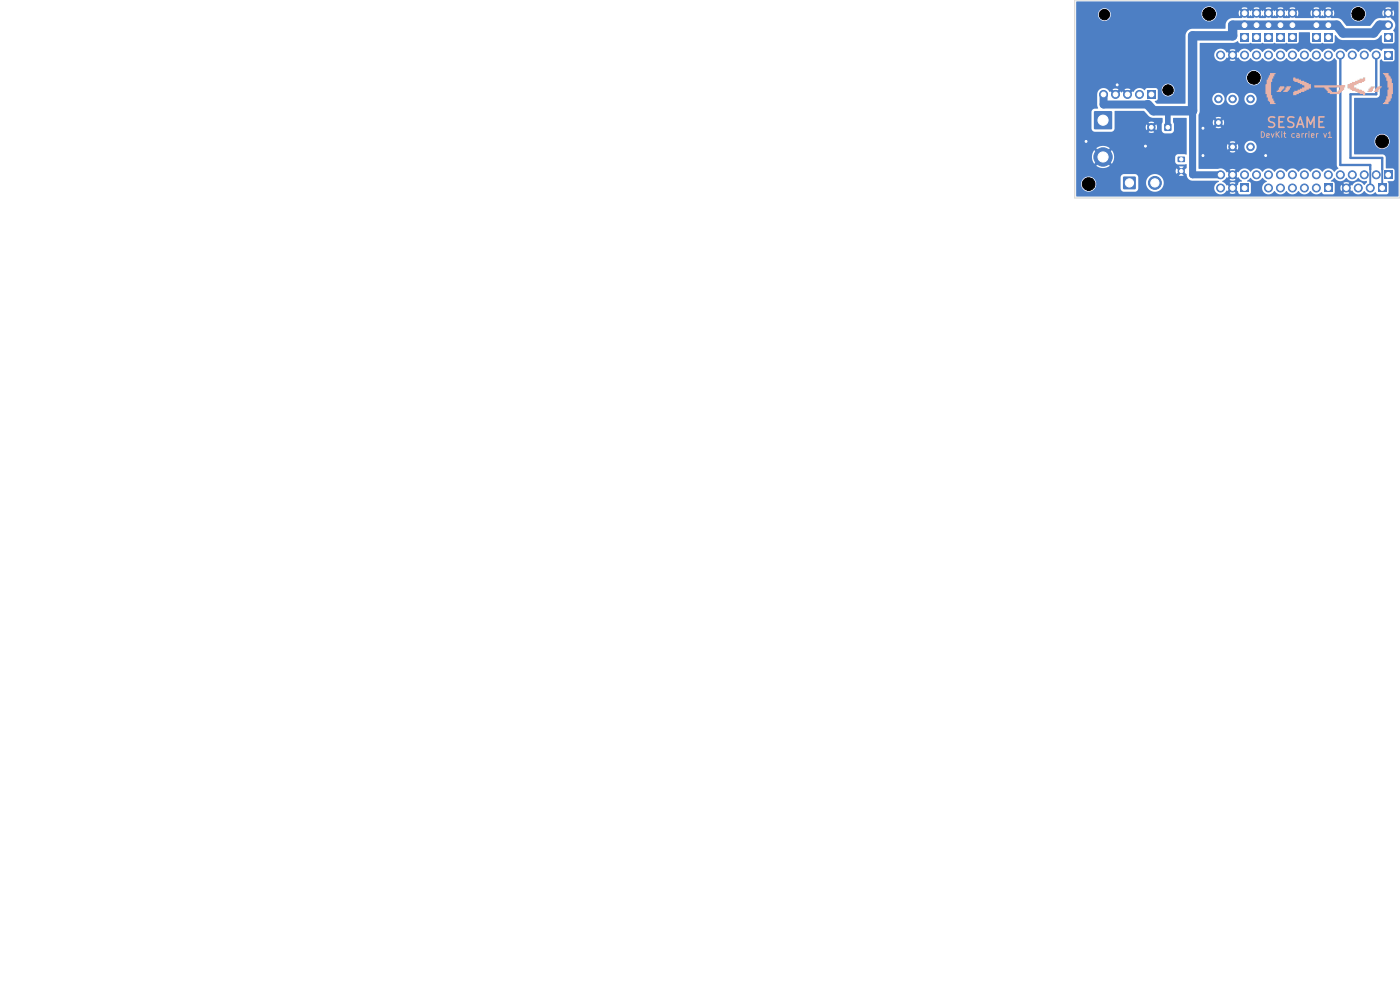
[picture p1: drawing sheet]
<svg xmlns="http://www.w3.org/2000/svg" width="297mm" height="210mm" viewBox="0 0 297 210" stroke-linecap="round" stroke-linejoin="round" font-family="sans-serif">
<g fill="#4d7fc4" stroke="#4d7fc4" stroke-width=".21">
<circle cx="258.5" cy="21" r=".8"/>
<circle cx="258.5" cy="26" r=".8"/>
</g>
<path d="M292.4 39h1.7v1.7h-1.7z" fill="#4d7fc4"/>
<g fill="#4d7fc4" stroke="#4d7fc4" stroke-width=".21">
<circle cx="290.7" cy="39.9" r=".85"/>
<circle cx="288.2" cy="39.9" r=".85"/>
<circle cx="285.6" cy="39.9" r=".85"/>
</g>
<path d="M238.3 37.5h2.6v2.6h-2.6z" fill="#4d7fc4"/>
<circle cx="245" cy="38.8" r="1.37" fill="#4d7fc4" stroke="#4d7fc4" stroke-width=".21"/>
<path d="M281 39h1.7v1.7h-1.7z" fill="#4d7fc4"/>
<g fill="#4d7fc4" stroke="#4d7fc4" stroke-width=".21">
<circle cx="279.3" cy="39.9" r=".85"/>
<circle cx="276.7" cy="39.9" r=".85"/>
<circle cx="274.2" cy="39.9" r=".85"/>
<circle cx="271.6" cy="39.9" r=".85"/>
<circle cx="269.1" cy="39.9" r=".85"/>
</g>
<path d="M278.4 7h1.7v1.7h-1.7z" fill="#4d7fc4"/>
<g fill="#4d7fc4" stroke="#4d7fc4" stroke-width=".21">
<circle cx="279.3" cy="5.3" r=".85"/>
<circle cx="279.3" cy="2.8" r=".85"/>
</g>
<path d="M263.2 7h1.7v1.7h-1.7z" fill="#4d7fc4"/>
<g fill="#4d7fc4" stroke="#4d7fc4" stroke-width=".21">
<circle cx="264" cy="5.3" r=".85"/>
<circle cx="264" cy="2.8" r=".85"/>
</g>
<path d="M268.3 7h1.7v1.7h-1.7z" fill="#4d7fc4"/>
<g fill="#4d7fc4" stroke="#4d7fc4" stroke-width=".21">
<circle cx="269.1" cy="5.3" r=".85"/>
<circle cx="269.1" cy="2.8" r=".85"/>
</g>
<path d="M232.1 23.6h3.8v3.8h-3.8z" fill="#4d7fc4"/>
<g fill="#4d7fc4" stroke="#4d7fc4" stroke-width=".21">
<circle cx="234" cy="33.3" r="1.95"/>
<circle cx="265.3" cy="31.2" r=".8"/>
<circle cx="265.3" cy="21" r=".8"/>
</g>
<path d="M243.4 19.2h1.7v1.7h-1.7z" fill="#4d7fc4"/>
<g fill="#4d7fc4" stroke="#4d7fc4" stroke-width=".21">
<circle cx="241.7" cy="20" r=".85"/>
<circle cx="239.2" cy="20" r=".85"/>
<circle cx="236.7" cy="20" r=".85"/>
<circle cx="234.1" cy="20" r=".85"/>
</g>
<path d="M293.7 7h1.7v1.7h-1.7z" fill="#4d7fc4"/>
<g fill="#4d7fc4" stroke="#4d7fc4" stroke-width=".21">
<circle cx="294.5" cy="5.3" r=".85"/>
<circle cx="294.5" cy="2.8" r=".85"/>
</g>
<path d="M247 26.3h1.5v1.4h-1.5z" fill="#4d7fc4"/>
<circle cx="244.3" cy="27" r=".8" fill="#4d7fc4" stroke="#4d7fc4" stroke-width=".21"/>
<path d="M293.7 36.2h1.7v1.7h-1.7z" fill="#4d7fc4"/>
<g fill="#4d7fc4" stroke="#4d7fc4" stroke-width=".21">
<circle cx="292" cy="37.1" r=".85"/>
<circle cx="289.4" cy="37.1" r=".85"/>
<circle cx="286.9" cy="37.1" r=".85"/>
<circle cx="284.3" cy="37.1" r=".85"/>
<circle cx="281.8" cy="37.1" r=".85"/>
<circle cx="279.3" cy="37.1" r=".85"/>
<circle cx="276.7" cy="37.1" r=".85"/>
<circle cx="274.2" cy="37.1" r=".85"/>
<circle cx="271.6" cy="37.1" r=".85"/>
<circle cx="269.1" cy="37.1" r=".85"/>
<circle cx="266.6" cy="37.1" r=".85"/>
<circle cx="264" cy="37.1" r=".85"/>
<circle cx="261.5" cy="37.1" r=".85"/>
<circle cx="258.9" cy="37.1" r=".85"/>
</g>
<path d="M265.7 7h1.7v1.7h-1.7z" fill="#4d7fc4"/>
<g fill="#4d7fc4" stroke="#4d7fc4" stroke-width=".21">
<circle cx="266.6" cy="5.3" r=".85"/>
<circle cx="266.6" cy="2.8" r=".85"/>
</g>
<path d="M293.7 10.8h1.7v1.7h-1.7z" fill="#4d7fc4"/>
<g fill="#4d7fc4" stroke="#4d7fc4" stroke-width=".21">
<circle cx="292" cy="11.7" r=".85"/>
<circle cx="289.4" cy="11.7" r=".85"/>
<circle cx="286.9" cy="11.7" r=".85"/>
<circle cx="284.3" cy="11.7" r=".85"/>
<circle cx="281.8" cy="11.7" r=".85"/>
<circle cx="279.3" cy="11.7" r=".85"/>
<circle cx="276.7" cy="11.7" r=".85"/>
<circle cx="274.2" cy="11.7" r=".85"/>
<circle cx="271.6" cy="11.7" r=".85"/>
<circle cx="269.1" cy="11.7" r=".85"/>
<circle cx="266.6" cy="11.7" r=".85"/>
<circle cx="264" cy="11.7" r=".85"/>
<circle cx="261.5" cy="11.7" r=".85"/>
<circle cx="258.9" cy="11.7" r=".85"/>
</g>
<path d="M263.2 39h1.7v1.7h-1.7z" fill="#4d7fc4"/>
<g fill="#4d7fc4" stroke="#4d7fc4" stroke-width=".21">
<circle cx="261.5" cy="39.9" r=".85"/>
<circle cx="258.9" cy="39.9" r=".85"/>
</g>
<path d="M270.8 7h1.7v1.7h-1.7z" fill="#4d7fc4"/>
<g fill="#4d7fc4" stroke="#4d7fc4" stroke-width=".21">
<circle cx="271.6" cy="5.3" r=".85"/>
<circle cx="271.6" cy="2.8" r=".85"/>
</g>
<path d="M273.3 7h1.7v1.7h-1.7z" fill="#4d7fc4"/>
<g fill="#4d7fc4" stroke="#4d7fc4" stroke-width=".21">
<circle cx="274.2" cy="5.3" r=".85"/>
<circle cx="274.2" cy="2.8" r=".85"/>
</g>
<path d="M281 7h1.7v1.7h-1.7z" fill="#4d7fc4"/>
<g fill="#4d7fc4" stroke="#4d7fc4" stroke-width=".21">
<circle cx="281.8" cy="5.3" r=".85"/>
<circle cx="281.8" cy="2.8" r=".85"/>
<circle cx="261.5" cy="21" r=".8"/>
<circle cx="261.5" cy="31.2" r=".8"/>
</g>
<path d="M249.9 33.3h1.4v1h-1.4z" fill="#4d7fc4"/>
<path d="M247.8 23.5v3.5M250.4 36.3h.4" fill="none" stroke="#4d7fc4" stroke-width="1.2"/>
<g fill="#4d7fc4" stroke="#4d7fc4" stroke-width=".21">
<circle cx="268.5" cy="33" r=".4"/>
<circle cx="230.4" cy="30" r=".4"/>
<circle cx="255.2" cy="33" r=".4"/>
<circle cx="243" cy="31" r=".4"/>
<circle cx="237" cy="18" r=".4"/>
<circle cx="255.2" cy="27.2" r=".4"/>
</g>
<path d="M284.3 11.7v23.3h6.4v.9M292 11.7v8.3h-5.5v13.5h6.7v2.4" fill="none" stroke="#4d7fc4" stroke-width=".5"/>
<path d="M290.7 35.9v4M293.2 35.9v4" fill="none" stroke="#4d7fc4" stroke-width=".4"/>
<path d="M294.5 5.3h-1.8l-1.3 1.7h-6.5l-1.3-1.7h-22.1v2.3h-8.5v15.9h-8.3l-1.2-1.3" fill="none" stroke="#4d7fc4" stroke-width="2"/>
<path d="M253 23.5v13.6h5.9" fill="none" stroke="#4d7fc4" stroke-width="1.5"/>
<path d="M234.1 20v2.2h9.4" fill="none" stroke="#4d7fc4" stroke-width="1.7"/>
<g fill="#4d7fc4">
<path d="M259.3 38.4l.5-.3 .4-.5 .2 .1 .6-.5 .4 .4-.6 .6 .6 .1 .6-.1h.1l-.5-.6 .4-.4 .6 .5 .2-.1 .7 .7-.1 .2a.62 .62 0 0 0-.7 .4v.3l-.7 .6-.4-.4 .5-.6-.5-.2-.8 .2 .6 .6-.4 .4-.6-.6-.2 .1z"/>
<path d="M279.8 2.9l.5 .5 .2-.2 .2 .2 .6-.5 .4 .4-.5 .5h-1.3l-.6-.5z"/>
<path d="M272.1 2.9l.6 .5 .2-.2 .2 .2 .6-.5 .4 .4-.5 .5h-1.3l-.6-.5z"/>
<path d="M269.6 2.9l.6 .5 .2-.2 .2 .2 .5-.5 .5 .4-.6 .5h-1.3l-.5-.5z"/>
<path d="M267.1 2.9l.5 .5 .2-.2 .2 .2 .6-.5 .4 .4-.5 .5h-1.3l-.6-.5z"/>
<path d="M264.5 2.9l.6 .5 .2-.2 .2 .2 .6-.5 .4 .4-.5 .5h-1.3l-.6-.5z"/>
<path d="M228.4 .3h68.2l.1 .1v4.8h-.7l-.3-.8-1.1-1.1 .4-.4 .6 .5 .1-.3-.1-.9-.6 .5-.4-.4 .6-.6-.2-.1-.6-.1-.5 .2 .5 .6-.4 .4-.6-.5-.1 .6h-3.5l-.1-.1a1.61 1.61 0 0 0-2.6-.9 1.61 1.61 0 0 0 .5 2.7 1.61 1.61 0 0 0 2.2-1.7h3.5l.1 .6 .6-.5 .4 .4-.5 .5h-1.3l-.7 .3-1.3 1.4h-4.9l-1.4-1.5-.6-.2h-1.3l-.5-.5 .4-.4 .6 .5a1.25 1.25 0 0 0 0-1.2l-.6 .5-.4-.4 .6-.6-1-.1-.3 .1 .5 .6-.4 .4-.6-.5-.2 .2-.2-.2-.5 .5-.5-.4 .6-.6-.9-.1-.4 .1 .6 .6-.4 .4-.6-.5-.2 .5 .2 .7 .6-.5 .4 .4-.5 .5h-3.9l-.5-.5 .4-.4 .6 .5a1.25 1.25 0 0 0 0-1.2l-.6 .5-.4-.4 .5-.6-.9-.1-.4 .1 .6 .6-.4 .4-.6-.5-.2 .2-.2-.2-.6 .5-.4-.4 .6-.6-.8-.2-.5 .2 .6 .6-.5 .4-.5-.5-.2 .2-.2-.2-.6 .5-.4-.4 .6-.6-.8-.2-.5 .2 .5 .6-.4 .4-.6-.5-.2 .2-.2-.2-.5 .5-.5-.4 .6-.6-.7-.2-.6 .2 .6 .6-.4 .4-.6-.5-.2 .2-.2-.2-.6 .5-.4-.4 .6-.6-.8-.2-.5 .2 .5 .6-.4 .4-.6-.5-.1 .6h-4.7a1.6 1.6 0 0 0-1.7-1.5 1.6 1.6 0 0 0-1.5 1.7h-19.2l-.1-.2a1.35 1.35 0 0 0-2.2-.7 1.35 1.35 0 0 0 .4 2.3 1.35 1.35 0 0 0 1.9-1.4l19.2 .1a1.61 1.61 0 0 0 1.7 1.5 1.61 1.61 0 0 0 1.5-1.8h4.7l.1 .6 .6-.5 .4 .4-.5 .5-2.2 .1a1.51 1.51 0 0 0-1.2 1.3l-.1 .9h-7.2a1.51 1.51 0 0 0-1.2 1.4v11.5h-2.3a1.35 1.35 0 0 0-2.1-1.1 1.35 1.35 0 0 0 0 2.4 1.35 1.35 0 0 0 2.1-1.1v-.2h2.3l-.1 3h-6l-.4-.5 .5-.3 .1-.2v-1.9l-.1-.3-.3-.1h-1.9l-.5 .4a1.45 1.45 0 0 0-2.4 .4l-.1-.1-.6 .6-.4-.5 .5-.5-.5-.2-.8 .2 .6 .5-.4 .5-.6-.6-.2 .2-.2-.2-.5 .6-.5-.5 .6-.5-.5-.2-.8 .2 .6 .5-.4 .5-.6-.6-.2 .1a1.41 1.41 0 0 0-1.5-.8 1.41 1.41 0 0 0-1.1 1.2v2.4l.2 .7-1 .1-.4 .7v3.6l.4 .5 3.8 .1 .4-.2 .3-.5-.1-3.6 .2-.2h6.1l1.4 1.4 2.5 .2v.9h-1.7l-.6-.2-.7 .2 .7 .6 .6-.6h1.7l-.1 .9h-1l-.2-.5-.6 .5a.41 .41 0 0 0-.5-.3 .41 .41 0 0 0-.4 .4l-.6-.6-.1 .5 .1 .7 .7-.6a.4 .4 0 0 0 .4 .4 .4 .4 0 0 0 .4-.5l.6 .7 .2-.7h1v.8l.1 .3h-1.7l-.6-.6-.7 .6 .6 .2 .7-.2h1.7l.4 .3h1.5l.4-.3 .1-.3-.1-2.7h2.8v7.7h-1.8l-.6 .4h-12.9l-.5-1.2-1 .9-.4-.4 .9-1-.1-.1a2.34 2.34 0 0 0-2.7 .1l.9 1-.4 .4-1-.9-.1 .1a2.34 2.34 0 0 0 .1 2.7l1-.9 .4 .4-.9 1 .1 .1a2.34 2.34 0 0 0 2.7-.1l-.9-1 .4-.4 1 .9 .3-.6 .2-1h12.9v1.2l.3 .5 .3 .1 1.8-.1 .1 .6h-1.7l.5 .5 .5-.5h.7l-.1 .3-.7 .6a.39 .39 0 0 0-.5-.3 .39 .39 0 0 0-.3 .3l-.6-.6-.2 .5 .2 .7 .6-.6 .1 .1a.35 .35 0 0 0 .4 .2 .35 .35 0 0 0 .3-.3l.7 .6 .1 .3h-.7l-.5-.5-.5 .5h1.7v.2a1.25 1.25 0 0 0 1.1 .9h5.5l.2 .2-.3 .2h-11.4a1.88 1.88 0 0 0-1.3-1.7 1.88 1.88 0 0 0-2.1 .6h-2l-.2-.4-.4-.3h-2.5a.74 .74 0 0 0-.7 .7v1.3h-5.1l-.1-.2a1.61 1.61 0 0 0-2.6-.9 1.61 1.61 0 0 0 .4 2.7 1.61 1.61 0 0 0 2.3-1.6h5.1v1.2l.5 .5 2.6 .1a.74 .74 0 0 0 .7-.7v-2.4h2a1.88 1.88 0 0 0 .9 3 1.88 1.88 0 0 0 2.5-1.9h11.3a1.38 1.38 0 0 0-.1 2.2 1.38 1.38 0 0 0 2.2-.5l.1 .1 .6-.5 .4 .4-.6 .6 .6 .1 .7-.1-.5-.6 .4-.4 .7 .6a.56 .56 0 0 0 .4 .6h1.8l.3-.1 .2-.3v-1.8a.67 .67 0 0 0-.8-.5l.7-.8a1.48 1.48 0 0 0 2.5 0l1 .8a1.4 1.4 0 0 0-.8 2.2 1.4 1.4 0 0 0 2.4-.2 1.48 1.48 0 0 0 2.5 0 1.48 1.48 0 0 0 2.5 0 1.48 1.48 0 0 0 2.6 0 1.57 1.57 0 0 0 2.4 .3l.4 .4h2.1l.2-.4 .1-1.8a.67 .67 0 0 0-.9-.5l.8-.8a1.48 1.48 0 0 0 2.5 0 1.48 1.48 0 0 0 2.5 0 1.72 1.72 0 0 0 1.9 .7v.3l-.6 .5a1.47 1.47 0 0 0-2.6 .2l-.1-.2-.6 .6-.4-.4 .6-.6-1-.1-.3 .1 .5 .6-.4 .4-.6-.6-.1 .8 .1 .5 .6-.5 .4 .4-.5 .6 .3 .1 1-.1-.6-.6 .4-.4 .6 .5 .2-.1a1.42 1.42 0 0 0 2.5 .1 1.57 1.57 0 0 0 2.4 .3l.5 .4h1.8l.3-.1 .2-.3v-1.8l-.2-.5 1.1-.1 .3-.2v-2.1l-.3-.4h-1.5v-2.3l-.2-.4-.3-.2-6.2-.1v-11.8l.1-.1h4.6l.6-.4 .1-7.6 .4-.2 .4 .4h1.9l.3-.1 .2-.3-.1-1.9-.2-.3-2.1-.1-.4 .5a1.51 1.51 0 0 0-2.4 .2 1.48 1.48 0 0 0-2.5 0 1.48 1.48 0 0 0-2.6 0 1.48 1.48 0 0 0-2.5 0 1.48 1.48 0 0 0-2.6 0 1.48 1.48 0 0 0-2.5 0 1.48 1.48 0 0 0-2.5 0 1.48 1.48 0 0 0-2.6 0 1.48 1.48 0 0 0-2.5 0 1.48 1.48 0 0 0-2.6 0 1.48 1.48 0 0 0-2.5 0 1.47 1.47 0 0 0-2.6 .2l-.1-.2-.6 .6-.4-.4 .5-.6-.5-.2-.8 .2 .6 .6-.4 .4-.6-.6-.2 .1a1.38 1.38 0 0 0-2.1-.4 1.38 1.38 0 0 0 .1 2.2 1.38 1.38 0 0 0 2.1-.7l.1 .1 .6-.5 .4 .4-.6 .6 .6 .1 .7-.1-.5-.6 .4-.4 .6 .5 .2-.1a1.42 1.42 0 0 0 2.5 .1 1.48 1.48 0 0 0 2.5 0 1.48 1.48 0 0 0 2.6 0 1.48 1.48 0 0 0 2.5 0 1.48 1.48 0 0 0 2.5 0 1.48 1.48 0 0 0 2.6 0 1.48 1.48 0 0 0 2.5 0 1.48 1.48 0 0 0 2.6 0l.5 .6v3.5h-16a1.6 1.6 0 0 0-2.4-1.3 1.6 1.6 0 0 0 0 2.8 1.6 1.6 0 0 0 2.4-1.3v-.2h16v4.5h-17a1.3 1.3 0 0 0-1.3-1.2 1.3 1.3 0 0 0-1.3 1.2h-1.2v-.2a1.3 1.3 0 0 0-1.4-1 1.3 1.3 0 0 0-1.2 1.2h-.4v-.2a1.3 1.3 0 0 0-2.2-.7 1.3 1.3 0 0 0 .4 2.2 1.3 1.3 0 0 0 1.8-1.3h.4v.2a1.3 1.3 0 0 0 1.4 1.2 1.3 1.3 0 0 0 1.2-1.4h1.2v.2a1.3 1.3 0 0 0 1.4 1.2 1.3 1.3 0 0 0 1.2-1.4h17v4.1h-24.5l-.5-.2-.7 .2 .6 .6 .6-.6h24.5v.9h-23.9l-.2-.5-.6 .5a.41 .41 0 0 0-.5-.3 .41 .41 0 0 0-.3 .4l-.7-.6-.1 .5 .1 .7 .7-.6a.4 .4 0 0 0 .4 .4 .4 .4 0 0 0 .4-.5l.6 .7 .2-.7h23.9v1.1h-24.5l-.6-.6-.6 .6 .5 .2 .7-.2h24.5v4.1h-17a1.3 1.3 0 0 0-2.1-1h-2.4l-.5-.1-.7 .1 .6 .6 .6-.6h2.4l-.3 .4-.2 .6h-1.3l-.2-.6-.6 .6a.41 .41 0 0 0-.5-.3 .41 .41 0 0 0-.3 .4l-.7-.7-.1 .6 .1 .7 .7-.6a.4 .4 0 0 0 .4 .4 .4 .4 0 0 0 .4-.5l.6 .7 .2-.7h1.3a1.28 1.28 0 0 0 .5 1.1h-2.4l-.6-.6-.6 .6 .5 .2 .7-.2 2.5 .1a1.31 1.31 0 0 0 2-1.2h17v4l.3 .6-.8 .7a1.48 1.48 0 0 0-2.6 0 1.48 1.48 0 0 0-2.5 0 1.48 1.48 0 0 0-2.5 0 1.48 1.48 0 0 0-2.6 0 1.48 1.48 0 0 0-2.5 0 1.48 1.48 0 0 0-2.6 0 1.48 1.48 0 0 0-2.5 0 1.47 1.47 0 0 0-2.6 .2l-.1-.2-.6 .6-.4-.4 .5-.6-.5-.2-.8 .2 .6 .6-.4 .4-.6-.6-.2 .1a1.4 1.4 0 0 0-1.8-.7h-4l-.1-.1v-11.3l.2-.8v-14.4l.1-.1h7l.9-.4 .6 .5h1.8l.4-.1 .4 .1h1.8l.3-.1 .4 .1h1.8l.4-.1 .3 .1h1.8l.4-.1 .4 .1h1.8l.4-.4 .1-1.9 2.2-.1 .1 .2v1.8l.4 .4h1.9l.3-.1 .4 .1h1.9l.3-.4 .1-1.4 .9 .9 .7 .2h6.7l.7-.2 .8-.9 .2 .2v1.2l.1 .3 .3 .1h1.8l.3-.1 .2-.3-.1-1.9-.3-.4 .4-.6 .1-.7h.7v24.7h-1.9v-.3a1.6 1.6 0 0 0-2.6-.8 1.6 1.6 0 0 0 .4 2.7 1.6 1.6 0 0 0 2.2-1.6h1.9v11.7l-.1 .1h-68.2z"/>
</g>
<g fill="#e8b2a7">
<path d="M282.1 27.9h.1v1.2h.3v.1h-.8l.3-.1v-.9l-.2 .2-.1-.1z"/>
<path d="M278.2 28.3h.6l.1 .2h-.6h.6l-.1 .2-.5 .1v.2h.4l.1 .2-.6-.1z"/>
<path d="M275.1 28.3h.5l.1 .7h-.2v-.2h-.2l-.1 .2h.5v.2l-.7-.1v-.4l.5-.1-.1-.2-.3 .1z"/>
<path d="M274 28.4l.3-.1 .4 .1-.6 .2 .1 .4h.4l.1 .2h-.5l-.2-.1z"/>
<path d="M272.4 27.9h.2v.4h.3l-.3 .1v.6l.3 .1-.1 .1-.4-.2v-.6l-.2-.1h.2z"/>
<path d="M268.7 28.3h.6l.1 .2h-.6h.6l-.1 .2-.5 .1v.2h.5v.2l-.6-.1z"/>
<path d="M267.5 27.9h.6l.2 .3 .1 .3h-.2l-.2-.4-.3-.1v1.1l.3-.1 .2-.5h.2l-.3 .7h-.6z"/>
<path d="M270.6 27.9h.2v.5l.7-.5-.5 .6 .4 .7-.5-.6-.1 .6h-.2z"/>
<path d="M280.8 28.3h.1l.2 .6 .2-.6h.2l-.3 .9z"/>
<path d="M269.6 28.3h.2l.2 .6 .2-.6h.2l-.4 .9z"/>
<path d="M279.2 28.3h.5l-.3 .3-.1 .6-.1-.1z"/>
<path d="M277.6 28.3h.2l-.1 .9z"/>
<path d="M276.9 28.3h.5l-.4 .3v.6z"/>
<path d="M276.1 28.3h.5l-.3 .3-.1 .6z"/>
<path d="M271.8 28.3h.2l-.1 .9z"/>
<path d="M279.7 24.7h1.3l-.1 .3h-.9v.7l.7 .1-.1 .2h-.6v.8h.9l.1 .3h-1.3z"/>
<path d="M273.2 24.9l.4-.3h.6l.4 .3-.1 .2-.8-.1-.3 .3 .1 .3 .9 .3 .2 .4-.1 .6-.4 .3h-.6l-.4-.3 .1-.2 .8 .1 .3-.3-.1-.3-1-.5-.2-.5z"/>
<path d="M271.2 24.7h1.3l-.1 .3h-.9v.7h.6l.1 .1-.1 .2h-.6v.8h.9l.1 .3h-1.3z"/>
<path d="M269.2 24.8l.9-.2 .4 .2-.1 .3-.8-.1-.3 .4 .1 .2 .9 .3 .3 .7-.2 .3-.4 .3-.9-.1a.17 .17 0 0 1-.1-.3 .17 .17 0 0 1 .2-.1l.7 .1 .3-.3-.1-.3-1-.5-.1-.5z"/>
<path d="M275.7 24.7h.3l.5 1.5h-.4l-.3-.9-.2 .9h.9l.2 .8v.1h-.3l-.2-.6h-.8l-.2 .6-.3-.1z"/>
<path d="M277.2 24.7h.2l.6 1.3 .6-1.3h.3v2.4l-.3-.1v-1.4l-.5 .9-.6-.9v1.4l-.3 .1z"/>
<path d="M293.4 15.5h1.2v.5h.2v.2h.2v.5h.3v.9h.2v2.4h-.2v.9h-.3v.5l-.4 .2v.5h-1.2l.2-.5h.3v-.5h.2v-.7h.2v-1.4h.3v-.4h-.3v-1.5h-.2v-.7h-.2v-.4h-.3z"/>
<path d="M269.4 15.5h1.2v.2h-.2v.5h-.3v.5h-.2v.7h-.2v2.8h.2v.7h.2v.5h.3v.4h.2v.3h-1.2v-.5l-.5-.2v-.7h-.2v-.7h-.2v-2.1h.2v-1h.2v-.5h.3v-.4h.2z"/>
<path d="M285.9 17.9h.4v-.3h.5v-.2h.7v-.3h.5v-.2h.5v-.2h.7v-.3h.4v.7h-.2v.3h-.5v.2h-.7v.3h-.5v.2h-.4v.5h.4v.2h.5v.2h.7v.3h.5v.2h.2v.7h-.4v-.2h-.7v-.3h-.5v-.2h-.5v-.2h-.7v-.3h-.5v-.2h-.4z"/>
<path d="M274.4 16.4h.4v.3h.7v.2h.5v.2h.7v.3h.5v.2h.4v.3h.5v.9h-.5v.2h-.4v.3h-.5v.2h-.7v.2h-.5v.3h-.4v.2h-.7v-.7h.2v-.2h.7v-.3h.5v-.2h.4v-.2h.5v-.5h-.5v-.2h-.4v-.3h-.5v-.2h-.7v-.3h-.2z"/>
<path d="M278.8 18.1h6.6v.5h-.2v.2h-1v-.2h-2.3v.2h.2v.2l.5 .3v.2h1.2v-.2l.4-.3v-.2h1v.2h-.3v.3l-.4 .2-.3 .5h-2.1v-.3h-.5v-.4h-.2l-.2-.5h-.3v-.2h-2.1z"/>
<path d="M292.2 18.3h1v.3h-.3v.2l-.5 .2v.5h-.9v-.2h.2v-.5h.3z"/>
<path d="M290.8 18.3h.9v.3l-.4 .2v.5h-.3v.2h-.9v-.2h.2v-.5h.3z"/>
<path d="M272.7 18.6h.2v-.3h1v.3h-.3v.4l-.4 .3v.2h-1v-.2l.5-.3z"/>
<path d="M271.5 18.3h1v.5l-.5 .2-.2 .5h-1l.3-.5h.2v-.4h.2z"/>
<circle cx="277.7" cy="28" r=".15"/>
<circle cx="271.9" cy="28" r=".15"/>
</g>
<path d="M228 0h69v42h-69z" fill="none" stroke="#d0d2cd" stroke-width=".21"/>
<g fill="#fff" stroke="#fff" stroke-width=".21">
<circle cx="268.5" cy="33" r=".2"/>
<circle cx="230.4" cy="30" r=".2"/>
<circle cx="255.2" cy="33" r=".2"/>
<circle cx="243" cy="31" r=".2"/>
<circle cx="237" cy="18" r=".2"/>
<circle cx="255.2" cy="27.2" r=".2"/>
<circle cx="258.5" cy="21" r=".4"/>
<circle cx="258.5" cy="26" r=".4"/>
<circle cx="293.2" cy="39.9" r=".5"/>
<circle cx="290.7" cy="39.9" r=".5"/>
<circle cx="288.2" cy="39.9" r=".5"/>
<circle cx="285.6" cy="39.9" r=".5"/>
<circle cx="239.6" cy="38.8" r=".87"/>
<circle cx="245" cy="38.8" r=".87"/>
<circle cx="281.8" cy="39.9" r=".5"/>
<circle cx="279.3" cy="39.9" r=".5"/>
<circle cx="276.7" cy="39.9" r=".5"/>
<circle cx="274.2" cy="39.9" r=".5"/>
<circle cx="271.6" cy="39.9" r=".5"/>
<circle cx="269.1" cy="39.9" r=".5"/>
<circle cx="279.3" cy="7.9" r=".5"/>
<circle cx="279.3" cy="5.3" r=".5"/>
<circle cx="279.3" cy="2.8" r=".5"/>
<circle cx="264" cy="7.9" r=".5"/>
<circle cx="264" cy="5.3" r=".5"/>
<circle cx="264" cy="2.8" r=".5"/>
<circle cx="269.1" cy="7.9" r=".5"/>
<circle cx="269.1" cy="5.3" r=".5"/>
<circle cx="269.1" cy="2.8" r=".5"/>
<circle cx="234" cy="25.5" r="1.08"/>
<circle cx="234" cy="33.3" r="1.08"/>
<circle cx="265.3" cy="31.2" r=".4"/>
<circle cx="265.3" cy="21" r=".4"/>
<circle cx="244.3" cy="20" r=".5"/>
<circle cx="241.7" cy="20" r=".5"/>
<circle cx="239.2" cy="20" r=".5"/>
<circle cx="236.7" cy="20" r=".5"/>
<circle cx="234.1" cy="20" r=".5"/>
<circle cx="294.5" cy="7.9" r=".5"/>
<circle cx="294.5" cy="5.3" r=".5"/>
<circle cx="294.5" cy="2.8" r=".5"/>
<circle cx="247.8" cy="27" r=".4"/>
<circle cx="244.3" cy="27" r=".4"/>
<circle cx="294.5" cy="37.1" r=".5"/>
<circle cx="292" cy="37.1" r=".5"/>
<circle cx="289.4" cy="37.1" r=".5"/>
<circle cx="286.9" cy="37.1" r=".5"/>
<circle cx="284.3" cy="37.1" r=".5"/>
<circle cx="281.8" cy="37.1" r=".5"/>
<circle cx="279.3" cy="37.1" r=".5"/>
<circle cx="276.7" cy="37.1" r=".5"/>
<circle cx="274.2" cy="37.1" r=".5"/>
<circle cx="271.6" cy="37.1" r=".5"/>
<circle cx="269.1" cy="37.1" r=".5"/>
<circle cx="266.6" cy="37.1" r=".5"/>
<circle cx="264" cy="37.1" r=".5"/>
<circle cx="261.5" cy="37.1" r=".5"/>
<circle cx="258.9" cy="37.1" r=".5"/>
<circle cx="266.6" cy="7.9" r=".5"/>
<circle cx="266.6" cy="5.3" r=".5"/>
<circle cx="266.6" cy="2.8" r=".5"/>
<circle cx="294.5" cy="11.7" r=".5"/>
<circle cx="292" cy="11.7" r=".5"/>
<circle cx="289.4" cy="11.7" r=".5"/>
<circle cx="286.9" cy="11.7" r=".5"/>
<circle cx="284.3" cy="11.7" r=".5"/>
<circle cx="281.8" cy="11.7" r=".5"/>
<circle cx="279.3" cy="11.7" r=".5"/>
<circle cx="276.7" cy="11.7" r=".5"/>
<circle cx="274.2" cy="11.7" r=".5"/>
<circle cx="271.6" cy="11.7" r=".5"/>
<circle cx="269.1" cy="11.7" r=".5"/>
<circle cx="266.6" cy="11.7" r=".5"/>
<circle cx="264" cy="11.7" r=".5"/>
<circle cx="261.5" cy="11.7" r=".5"/>
<circle cx="258.9" cy="11.7" r=".5"/>
<circle cx="264" cy="39.9" r=".5"/>
<circle cx="261.5" cy="39.9" r=".5"/>
<circle cx="258.9" cy="39.9" r=".5"/>
<circle cx="271.6" cy="7.9" r=".5"/>
<circle cx="271.6" cy="5.3" r=".5"/>
<circle cx="271.6" cy="2.8" r=".5"/>
<circle cx="274.2" cy="7.9" r=".5"/>
<circle cx="274.2" cy="5.3" r=".5"/>
<circle cx="274.2" cy="2.8" r=".5"/>
<circle cx="281.8" cy="7.9" r=".5"/>
<circle cx="281.8" cy="5.3" r=".5"/>
<circle cx="281.8" cy="2.8" r=".5"/>
<circle cx="261.5" cy="21" r=".4"/>
<circle cx="261.5" cy="31.2" r=".4"/>
<circle cx="250.6" cy="33.8" r=".35"/>
<circle cx="250.6" cy="36.3" r=".35"/>
</g>
<g fill="#000" stroke="#000" stroke-width=".21">
<circle cx="234.3" cy="3.1" r="1.1"/>
<circle cx="247.8" cy="19.1" r="1.1"/>
<circle cx="256.5" cy="2.9" r="1.35"/>
<circle cx="266" cy="16.5" r="1.35"/>
<circle cx="288.2" cy="2.9" r="1.35"/>
<circle cx="231" cy="39" r="1.35"/>
<circle cx="293.2" cy="30" r="1.35"/>
</g>
</svg>
